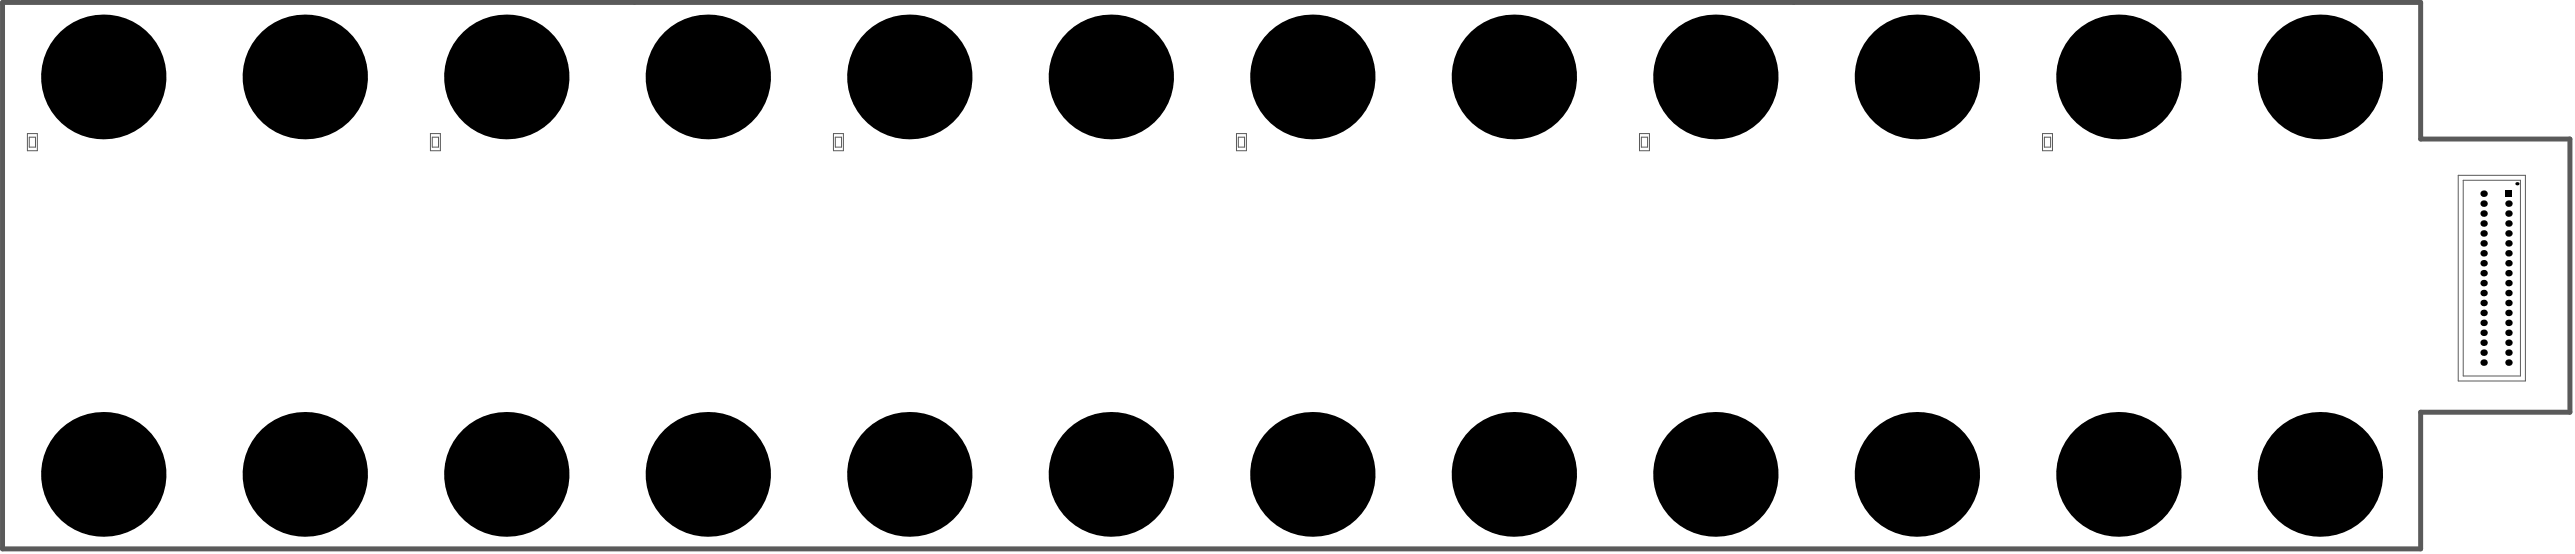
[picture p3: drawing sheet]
<svg xmlns="http://www.w3.org/2000/svg" width="1723mm" height="370mm" viewBox="0 0 1723 370" stroke-linecap="round" stroke-linejoin="round" font-family="sans-serif">
<g fill="none" stroke="#5a5a5a" stroke-width=".67">
<path d="M18 89h7v12h-7zM20 92h4v6h-4zM288 89h7v12h-7zM289 92h4v6h-4zM558 89h6v12h-6zM559 92h4v6h-4zM827 89h7v12h-7zM828 92h5v6h-5zM1097 89h6v12h-6zM1098 92h4v6h-4zM1366 89h7v12h-7zM1368 92h4v6h-4z"/>
<path d="M1644 117h45v137h-45zM1648 120h38v131h-38z"/>
</g>
<path d="M2 2h1617v91h100v182h-100v92h-1617z" fill="none" stroke="#5a5a5a" stroke-width="3.3"/>
<g fill="#000">
<circle cx="69" cy="51" r="42"/>
<circle cx="204" cy="51" r="42"/>
<circle cx="339" cy="51" r="42"/>
<circle cx="474" cy="51" r="42"/>
<circle cx="608" cy="51" r="42"/>
<circle cx="743" cy="51" r="42"/>
<circle cx="878" cy="51" r="42"/>
<circle cx="1013" cy="51" r="42"/>
<circle cx="1148" cy="51" r="42"/>
<circle cx="1282" cy="51" r="42"/>
<circle cx="1417" cy="51" r="42"/>
<circle cx="1552" cy="51" r="42"/>
<circle cx="1661" cy="129" r="2.2"/>
<circle cx="1661" cy="136" r="2.2"/>
<circle cx="1678" cy="136" r="2.2"/>
<circle cx="1684" cy="123" r="1.1"/>
<circle cx="1661" cy="156" r="2.2"/>
<circle cx="1661" cy="143" r="2.2"/>
<circle cx="1661" cy="149" r="2.2"/>
<circle cx="1678" cy="149" r="2.2"/>
<circle cx="1678" cy="156" r="2.2"/>
<circle cx="1678" cy="143" r="2.2"/>
<circle cx="1661" cy="176" r="2.2"/>
<circle cx="1661" cy="169" r="2.2"/>
<circle cx="1661" cy="163" r="2.2"/>
<circle cx="1678" cy="176" r="2.2"/>
<circle cx="1678" cy="163" r="2.2"/>
<circle cx="1678" cy="169" r="2.2"/>
<circle cx="1661" cy="196" r="2.2"/>
<circle cx="1661" cy="189" r="2.2"/>
<circle cx="1661" cy="182" r="2.2"/>
<circle cx="1678" cy="182" r="2.2"/>
<circle cx="1678" cy="189" r="2.2"/>
<circle cx="1678" cy="196" r="2.2"/>
<circle cx="1661" cy="202" r="2.2"/>
<circle cx="1661" cy="216" r="2.2"/>
<circle cx="1661" cy="209" r="2.2"/>
<circle cx="1678" cy="216" r="2.2"/>
<circle cx="1678" cy="202" r="2.2"/>
<circle cx="1678" cy="209" r="2.2"/>
<circle cx="1661" cy="236" r="2.2"/>
<circle cx="1661" cy="222" r="2.2"/>
<circle cx="1661" cy="229" r="2.2"/>
<circle cx="1678" cy="229" r="2.2"/>
<circle cx="1678" cy="236" r="2.2"/>
<circle cx="1678" cy="222" r="2.2"/>
<circle cx="1661" cy="242" r="2.2"/>
<circle cx="1678" cy="242" r="2.2"/>
<circle cx="69" cy="317" r="42"/>
<circle cx="204" cy="317" r="42"/>
<circle cx="339" cy="317" r="42"/>
<circle cx="474" cy="317" r="42"/>
<circle cx="608" cy="317" r="42"/>
<circle cx="743" cy="317" r="42"/>
<circle cx="878" cy="317" r="42"/>
<circle cx="1013" cy="317" r="42"/>
<circle cx="1148" cy="317" r="42"/>
<circle cx="1282" cy="317" r="42"/>
<circle cx="1417" cy="317" r="42"/>
<circle cx="1552" cy="317" r="42"/>
</g>
<path d="M1676 127h4v5h-4z" fill-rule="evenodd" fill="#000"/>
</svg>
